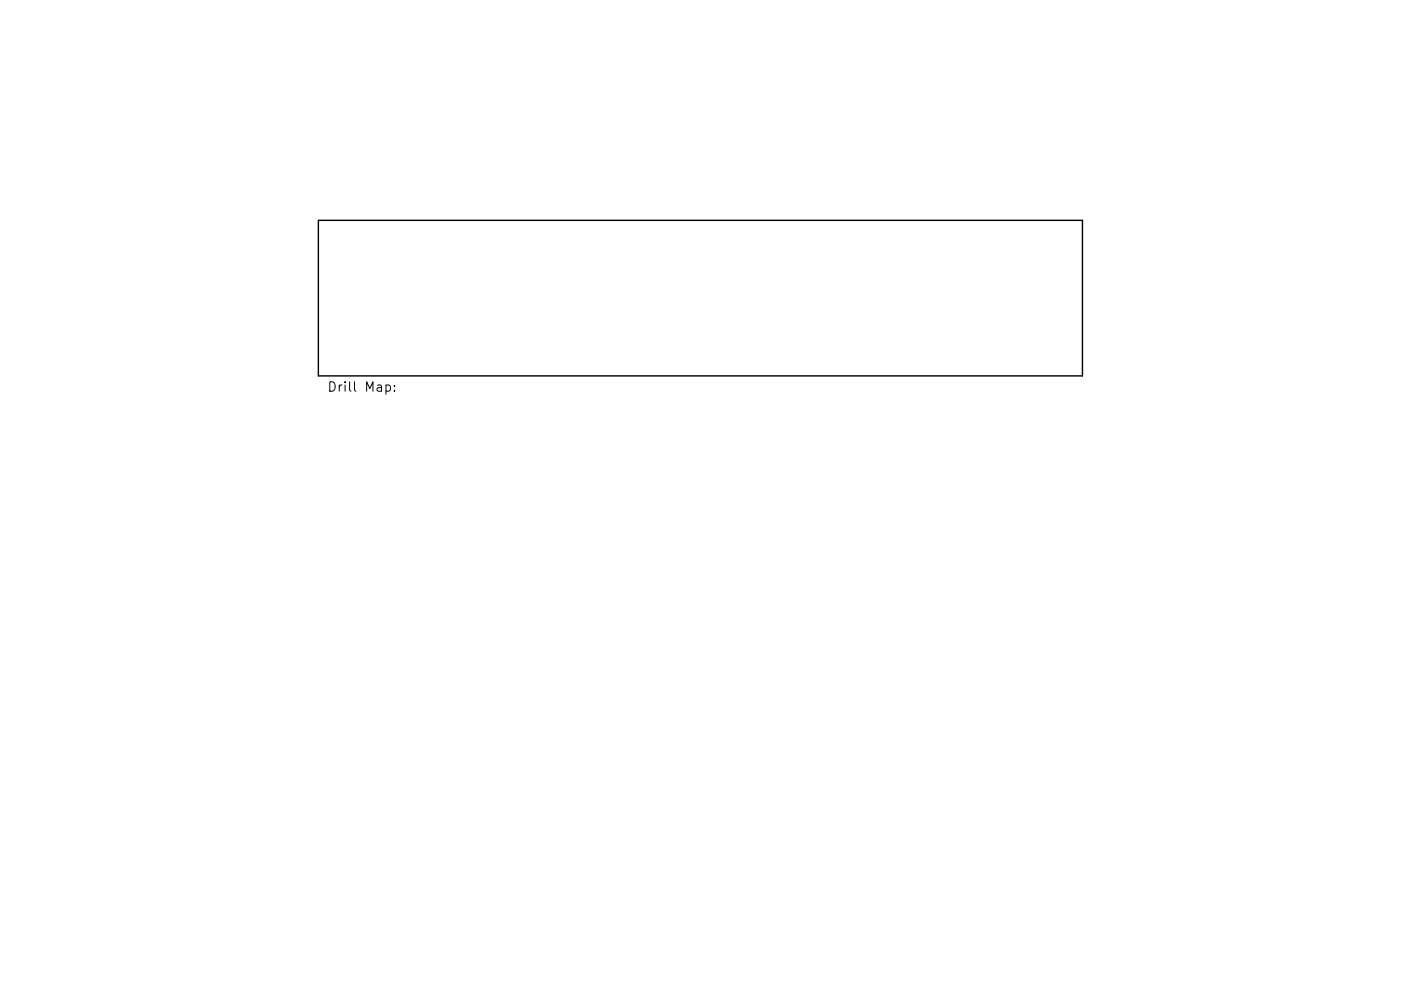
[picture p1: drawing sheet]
<svg xmlns="http://www.w3.org/2000/svg" width="297mm" height="210mm" viewBox="0 0 297 210" stroke-linecap="round" stroke-linejoin="round" font-family="sans-serif">
<defs><g id="words">
<text font-size="2.8" x="69.4" y="83.1">Drill Map:</text>
</g></defs>
<path d="M67.5 46.8h162v33h-162z" fill="none" stroke="#000" stroke-width=".3"/>
<path d="M81.8 81.8l.6-.1 .4 .4v.5l-.2 .3h-.8M83.6 82.8v.2M83.6 81.8v.2" fill="none" stroke="#000" stroke-width=".21"/>
<use href="#words"/>
</svg>
